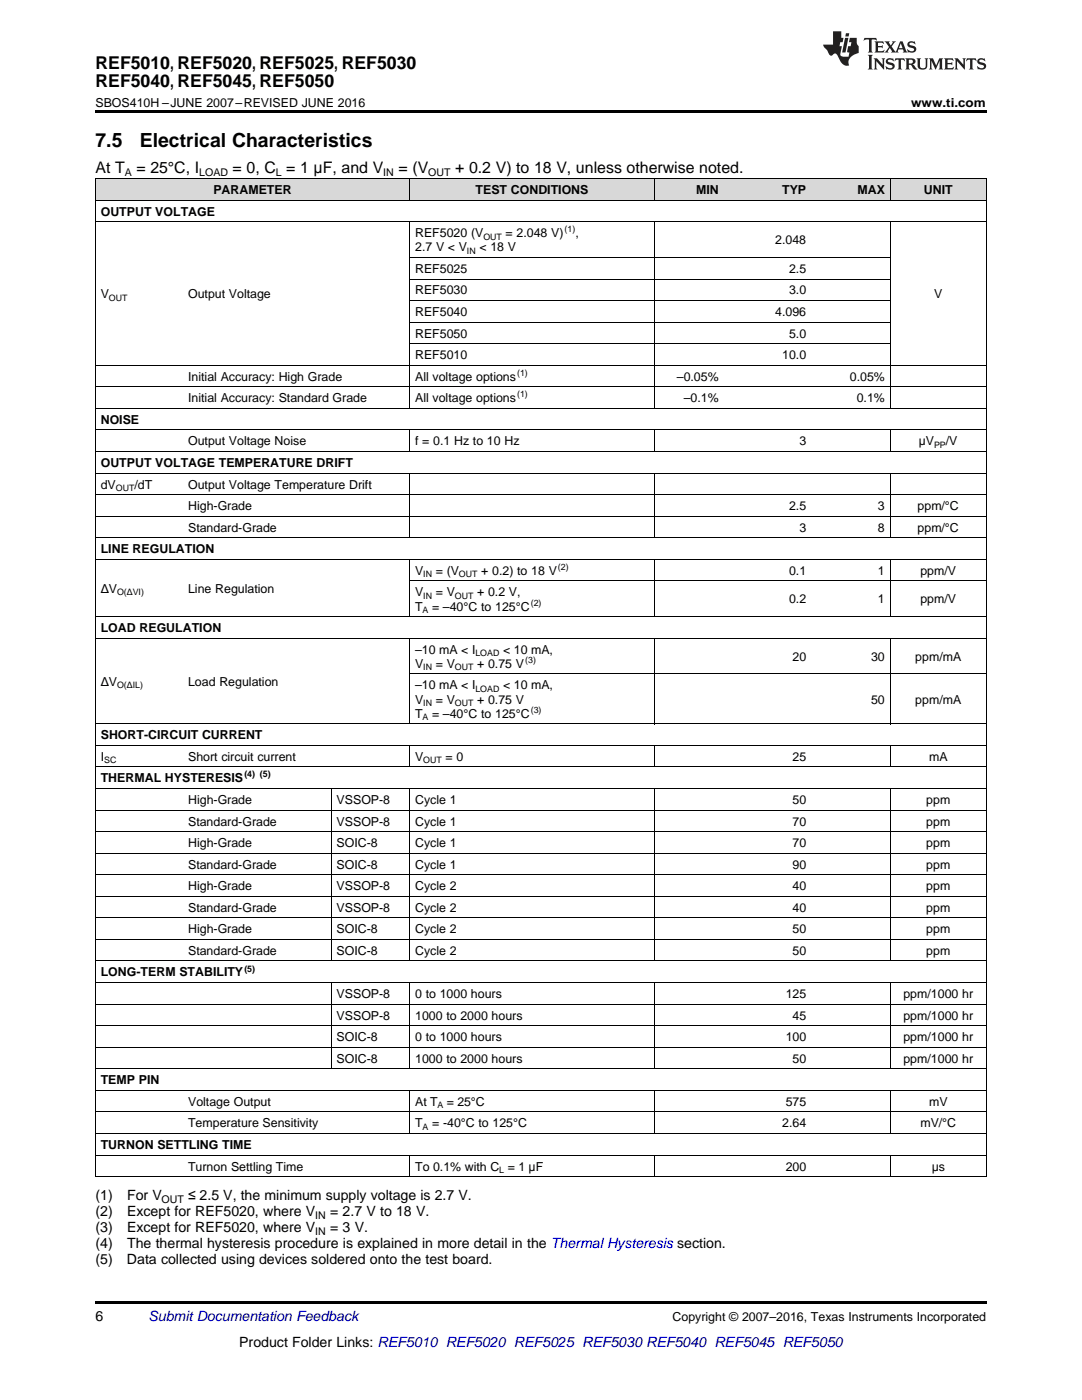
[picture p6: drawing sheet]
<svg xmlns="http://www.w3.org/2000/svg" width="216mm" height="279mm" viewBox="0 0 216 279" stroke-linecap="round" stroke-linejoin="round" font-family="sans-serif">
<defs><g id="words">
<g font-size="3.9">
<text x="19" y="29.3">7.5</text>
<text x="27.9" y="29.3">Electrical Characteristics</text>
</g>
<g font-size="3.5">
<text x="19" y="13.8">REF5010, REF5020, REF5025, REF5030</text>
<text x="19" y="17.3">REF5040, REF5045, REF5050</text>
</g>
<g font-size="3.2">
<text x="19" y="34.4">At T</text>
<text x="27.2" y="34.4">= 25°C, I</text>
<text x="46.4" y="34.4">= 0, C = 1 μF, and V</text>
<text x="79.5" y="34.4">= (V</text>
<text x="90.8" y="34.4">+ 0.2 V) to 18 V, unless otherwise noted.</text>
</g>
<g font-size="2.8">
<text x="19" y="239.5">(1)</text>
<text x="25.4" y="239.5">For V</text>
<text x="37.5" y="239.5">≤ 2.5 V, the minimum supply voltage is 2.7 V.</text>
<text x="19" y="242.6">(2)</text>
<text x="19" y="245.8">(3)</text>
<text x="25.4" y="242.6">Except for REF5020, where V</text>
<text x="25.4" y="245.8">Except for REF5020, where V</text>
<text x="65.9" y="242.6">= 2.7 V to 18 V.</text>
<text x="65.9" y="245.8">= 3 V.</text>
<text x="19" y="249">(4)</text>
<text x="25.4" y="249">The thermal hysteresis procedure is explained in more detail in the Thermal Hysteresis section.</text>
<text x="19" y="252.2">(5)</text>
<text x="25.3" y="252.2">Data collected using devices soldered onto the test board.</text>
<text x="19" y="263.6">6</text>
<text x="47.7" y="268.9">Product Folder Links: REF5010 REF5020 REF5025 REF5030 REF5040 REF5045 REF5050</text>
</g>
<text font-size="2.8" fill="#0000c8" x="29.6" y="263.6">Submit Documentation Feedback</text>
<g font-size="2.5">
<text x="19" y="21.4">SBOS410H –JUNE 2007–REVISED JUNE 2016</text>
<text x="181.8" y="21.4">www.ti.com</text>
<text x="42.6" y="38.7">PARAMETER</text>
<text x="94.9" y="38.7">TEST CONDITIONS</text>
<text x="138.9" y="38.7">MIN</text>
<text x="156.1" y="38.7">TYP</text>
<text x="171.1" y="38.7">MAX</text>
<text x="184.4" y="38.7">UNIT</text>
<text x="20.1" y="43">OUTPUT VOLTAGE</text>
<text x="82.8" y="47.3">REF5020 (V</text>
<text x="100.9" y="47.3">= 2.048 V)</text>
<text x="114.8" y="47.3">,</text>
<text x="82.8" y="50.2">2.7 V &lt; V</text>
<text x="95.7" y="50.2">&lt; 18 V</text>
<text x="154.7" y="48.8">2.048</text>
<text x="20.1" y="59.5">V</text>
<text x="37.5" y="59.5">Output Voltage</text>
<text x="82.8" y="54.5">REF5025</text>
<text x="82.8" y="58.8">REF5030</text>
<text x="157.4" y="54.5">2.5</text>
<text x="157.4" y="58.8">3.0</text>
<text x="186.4" y="59.5">V</text>
<text x="82.8" y="63.1">REF5040</text>
<text x="154.7" y="63.1">4.096</text>
<text x="82.8" y="67.4">REF5050</text>
<text x="82.8" y="71.7">REF5010</text>
<text x="156.1" y="71.7">10.0</text>
<text x="157.4" y="67.4">5.0</text>
<text x="37.5" y="76">Initial Accuracy: High Grade</text>
<text x="82.8" y="76">All voltage options</text>
<text x="135.1" y="76">–0.05%</text>
<text x="169.6" y="76">0.05%</text>
<text x="37.5" y="80.3">Initial Accuracy: Standard Grade</text>
<text x="82.8" y="80.3">All voltage options</text>
<text x="136.5" y="80.3">–0.1%</text>
<text x="171" y="80.3">0.1%</text>
<text x="20.1" y="84.6">NOISE</text>
<text x="37.5" y="88.9">Output Voltage Noise</text>
<text x="82.8" y="88.9">f = 0.1 Hz to 10 Hz</text>
<text x="159.5" y="88.9">3</text>
<text x="183.3" y="88.9">µV</text>
<text x="188.7" y="88.9">/V</text>
<text x="20.1" y="93.2">OUTPUT VOLTAGE TEMPERATURE DRIFT</text>
<text x="20.1" y="97.5">dV</text>
<text x="26.8" y="97.5">/dT</text>
<text x="37.5" y="97.5">Output Voltage Temperature Drift</text>
<text x="37.5" y="101.8">High-Grade</text>
<text x="157.4" y="101.8">2.5</text>
<text x="175.2" y="101.8">3</text>
<text x="183.1" y="101.8">ppm/°C</text>
<text x="37.5" y="106.1">Standard-Grade</text>
<text x="159.5" y="106.1">3</text>
<text x="175.2" y="106.1">8</text>
<text x="183.1" y="106.1">ppm/°C</text>
<text x="20.1" y="110.4">LINE REGULATION</text>
<text x="20.1" y="118.3">ΔV</text>
<text x="37.5" y="118.3">Line Regulation</text>
<text x="82.8" y="114.7">V</text>
<text x="82.8" y="119">V</text>
<text x="87" y="114.7">= (V</text>
<text x="87" y="119">= V</text>
<text x="95.2" y="119">+ 0.2 V,</text>
<text x="96" y="114.7">+ 0.2) to 18 V</text>
<text x="157.4" y="114.7">0.1</text>
<text x="175.2" y="114.7">1</text>
<text x="183.7" y="114.7">ppm/V</text>
<text x="82.8" y="121.8">T</text>
<text x="86.2" y="121.8">= –40°C to 125°C</text>
<text x="157.4" y="120.4">0.2</text>
<text x="175.2" y="120.4">1</text>
<text x="183.7" y="120.4">ppm/V</text>
<text x="20.1" y="126.2">LOAD REGULATION</text>
<text x="82.8" y="130.5">–10 mA &lt; I</text>
<text x="100.4" y="130.5">&lt; 10 mA,</text>
<text x="158.2" y="131.9">20</text>
<text x="173.8" y="131.9">30</text>
<text x="182.6" y="131.9">ppm/mA</text>
<text x="20.1" y="136.8">ΔV</text>
<text x="37.5" y="136.8">Load Regulation</text>
<text x="82.8" y="133.3">V</text>
<text x="82.8" y="137.6">–10 mA &lt; I</text>
<text x="87" y="133.3">= V</text>
<text x="95.2" y="133.3">+ 0.75 V</text>
<text x="100.4" y="137.6">&lt; 10 mA,</text>
<text x="82.8" y="140.4">V</text>
<text x="82.8" y="143.2">T</text>
<text x="86.2" y="143.2">= –40°C to 125°C</text>
<text x="87" y="140.4">= V</text>
<text x="95.2" y="140.4">+ 0.75 V</text>
<text x="173.8" y="140.4">50</text>
<text x="182.6" y="140.4">ppm/mA</text>
<text x="20.1" y="147.5">SHORT-CIRCUIT CURRENT</text>
<text x="20.1" y="151.8">I</text>
<text x="37.5" y="151.8">Short circuit current</text>
<text x="82.8" y="151.8">V</text>
<text x="88.9" y="151.8">= 0</text>
<text x="158.2" y="151.8">25</text>
<text x="185.4" y="151.8">mA</text>
<text x="20.1" y="156.1">THERMAL HYSTERESIS</text>
<text x="37.5" y="160.4">High-Grade</text>
<text x="67.2" y="160.4">VSSOP-8</text>
<text x="82.8" y="160.4">Cycle 1</text>
<text x="158.2" y="160.4">50</text>
<text x="184.8" y="160.4">ppm</text>
<text x="37.5" y="164.7">Standard-Grade</text>
<text x="67.2" y="164.7">VSSOP-8</text>
<text x="82.8" y="164.7">Cycle 1</text>
<text x="158.2" y="164.7">70</text>
<text x="184.8" y="164.7">ppm</text>
<text x="37.5" y="169.1">High-Grade</text>
<text x="37.5" y="173.4">Standard-Grade</text>
<text x="67.2" y="169.1">SOIC-8</text>
<text x="67.2" y="173.4">SOIC-8</text>
<text x="82.8" y="169.1">Cycle 1</text>
<text x="82.8" y="173.4">Cycle 1</text>
<text x="158.2" y="169.1">70</text>
<text x="158.2" y="173.4">90</text>
<text x="184.8" y="169.1">ppm</text>
<text x="184.8" y="173.4">ppm</text>
<text x="37.5" y="177.7">High-Grade</text>
<text x="67.2" y="177.7">VSSOP-8</text>
<text x="82.8" y="177.7">Cycle 2</text>
<text x="158.2" y="177.7">40</text>
<text x="184.8" y="177.7">ppm</text>
<text x="37.5" y="182">Standard-Grade</text>
<text x="67.2" y="182">VSSOP-8</text>
<text x="82.8" y="182">Cycle 2</text>
<text x="158.2" y="182">40</text>
<text x="184.8" y="182">ppm</text>
<text x="37.5" y="186.3">High-Grade</text>
<text x="37.5" y="190.6">Standard-Grade</text>
<text x="67.2" y="186.3">SOIC-8</text>
<text x="67.2" y="190.6">SOIC-8</text>
<text x="82.8" y="186.3">Cycle 2</text>
<text x="82.8" y="190.6">Cycle 2</text>
<text x="158.2" y="186.3">50</text>
<text x="158.2" y="190.6">50</text>
<text x="184.8" y="186.3">ppm</text>
<text x="184.8" y="190.6">ppm</text>
<text x="20.1" y="194.9">LONG-TERM STABILITY</text>
<text x="67.2" y="199.2">VSSOP-8</text>
<text x="67.2" y="203.5">VSSOP-8</text>
<text x="82.8" y="199.2">0 to 1000 hours</text>
<text x="82.8" y="203.5">1000 to 2000 hours</text>
<text x="156.8" y="199.2">125</text>
<text x="158.2" y="203.5">45</text>
<text x="180.3" y="199.2">ppm/1000 hr</text>
<text x="180.3" y="203.5">ppm/1000 hr</text>
<text x="67.2" y="207.8">SOIC-8</text>
<text x="82.8" y="207.8">0 to 1000 hours</text>
<text x="156.8" y="207.8">100</text>
<text x="180.3" y="207.8">ppm/1000 hr</text>
<text x="67.2" y="212.1">SOIC-8</text>
<text x="82.8" y="212.1">1000 to 2000 hours</text>
<text x="158.2" y="212.1">50</text>
<text x="180.3" y="212.1">ppm/1000 hr</text>
<text x="20.1" y="216.4">TEMP PIN</text>
<text x="37.5" y="220.7">Voltage Output</text>
<text x="82.8" y="220.7">At T</text>
<text x="89.2" y="220.7">= 25°C</text>
<text x="156.8" y="220.7">575</text>
<text x="185.4" y="220.7">mV</text>
<text x="37.5" y="225">Temperature Sensitivity</text>
<text x="82.8" y="225">T</text>
<text x="86.2" y="225">= -40°C to 125°C</text>
<text x="156.1" y="225">2.64</text>
<text x="183.7" y="225">mV/°C</text>
<text x="20.1" y="229.3">TURNON SETTLING TIME</text>
<text x="37.5" y="233.6">Turnon Settling Time</text>
<text x="82.8" y="233.6">To 0.1% with C = 1 μF</text>
<text x="156.8" y="233.6">200</text>
<text x="185.9" y="233.6">μs</text>
<text x="134.2" y="263.6">Copyright © 2007–2016, Texas Instruments Incorporated</text>
</g>
<g font-size="2.1">
<text x="24.9" y="35.1">A</text>
<text x="39.8" y="35.1">LOAD</text>
<text x="55" y="35.1">L</text>
<text x="76.5" y="35.1">IN</text>
<text x="85.4" y="35.1">OUT</text>
<text x="32.2" y="240">OUT</text>
<text x="62.9" y="243.2">IN</text>
<text x="62.9" y="246.4">IN</text>
</g>
<g font-size="1.8">
<text x="96.4" y="47.8">OUT</text>
<text x="112.7" y="46.4">(1)</text>
<text x="93.2" y="50.7">IN</text>
<text x="21.7" y="60">OUT</text>
<text x="103.2" y="75">(1)</text>
<text x="103.2" y="79.3">(1)</text>
<text x="186.4" y="89.4">PP</text>
<text x="23.1" y="98">OUT</text>
<text x="111.3" y="113.7">(2)</text>
<text x="23.4" y="118.8">O(ΔVI)</text>
<text x="84.5" y="115.2">IN</text>
<text x="84.5" y="119.5">IN</text>
<text x="90.8" y="119.5">OUT</text>
<text x="91.6" y="115.2">OUT</text>
<text x="84.3" y="122.3">A</text>
<text x="105.9" y="120.9">(2)</text>
<text x="94.9" y="131">LOAD</text>
<text x="23.4" y="137.3">O(ΔIL)</text>
<text x="84.5" y="133.8">IN</text>
<text x="90.8" y="133.8">OUT</text>
<text x="104.8" y="132.3">(3)</text>
<text x="84.3" y="143.7">A</text>
<text x="84.5" y="140.9">IN</text>
<text x="90.8" y="140.9">OUT</text>
<text x="94.9" y="138.1">LOAD</text>
<text x="105.9" y="142.2">(3)</text>
<text x="20.8" y="152.3">SC</text>
<text x="48.8" y="155.2">(4) (5)</text>
<text x="84.5" y="152.3">OUT</text>
<text x="48.8" y="193.9">(5)</text>
<text x="87.3" y="221.2">A</text>
<text x="84.3" y="225.5">A</text>
<text x="99.6" y="234.1">L</text>
</g>
</g></defs>
<g fill="#d8d8d8">
<path d="M19 35.7h17.5v4.3h-17.5z"/>
<path d="M36.5 35.7h29.6v4.3h-29.6z"/>
<path d="M66.1 35.7h15.7v4.3h-15.7z"/>
<path d="M81.8 35.7h48.8v4.3h-48.8z"/>
<path d="M130.6 35.7h13.9v4.3h-13.9z"/>
<path d="M144.5 35.7h17.5v4.3h-17.5z"/>
<path d="M162 35.7h15.7v4.3h-15.7z"/>
<path d="M177.7 35.7h19.1v4.3h-19.1z"/>
</g>
<path d="M19 22h177.8v.5h-177.8zM19 259.7h177.8v.5h-177.8z" fill="#000"/>
<g fill="none" stroke="#000" stroke-width=".2">
<path d="M19 40h177.8M19 35.6h177.8M19.1 35.7v199.2M81.7 35.7v4.3M130.5 35.7v4.3M177.6 35.7v4.3M196.8 35.7v199.2M19 44.3h177.8M81.7 44.3v37.3M81.8 60h95.8M81.8 55.7h95.8M81.8 51.4h95.8"/>
<path d="M130.5 44.3v37.3M177.6 44.3v37.3M19 77.2h177.8M19 72.9h177.8M81.8 68.6h95.8M81.8 64.3h95.8M19 98.7h177.8M19 94.4h177.8M19 90.1h177.8M19 85.8h177.8M19 81.5h177.8M81.7 85.8v4.4"/>
<path d="M81.7 94.4v13M130.5 85.8v4.4M130.5 94.4v13M177.6 85.8v4.4M177.6 94.4v13M19 111.6h177.8M19 107.3h177.8M19 103h177.8M81.7 111.7v11.4M81.8 115.9h115M130.5 111.7v11.4M177.6 111.7v11.4"/>
<path d="M19 127.4h177.8M19 123.1h177.8M81.7 127.4v17.1M81.8 134.5h115M130.5 127.4v17.1M177.6 127.4v17.1M19 157.4h177.8M19 153.1h177.8M19 148.7h177.8M19 144.4h177.8M66.1 157.4v34.4M81.7 148.8v4.3"/>
<path d="M81.7 157.4v34.4M130.5 148.8v4.3M130.5 157.4v34.4M177.6 148.8v4.3M177.6 157.4v34.4M19 178.9h177.8M19 174.6h177.8M19 170.3h177.8M19 166h177.8M19 161.7h177.8M19 196.1h177.8M19 191.8h177.8"/>
<path d="M19 187.5h177.8M19 183.2h177.8M66.1 196.1v17.3M81.7 196.1v17.3M130.5 196.1v17.3M177.6 196.1v17.3M19 217.6h177.8M19 213.3h177.8M19 209h177.8M19 204.7h177.8M19 200.4h177.8M81.7 217.6v8.7"/>
<path d="M130.5 217.6v8.7M177.6 217.6v8.7M19 234.8h177.8M19 230.5h177.8M19 226.2h177.8M19 221.9h177.8M81.7 230.5v4.4M130.5 230.5v4.4M177.6 230.5v4.4"/>
</g>
<g fill="#231f20">
<path d="M172.5 7.6l-.1 .5 .4-.2h.6v.1v2.1l-.2 .4h.9l-.2-.4v-2.1l.1-.1h.5l.5 .2-.2-.5zM174.5 8.3l.2 .3v1.5l-.2 .4h1.8l.2-.6a1.04 1.04 0 0 1-1.3 .2v-.7h.6l.3 .2v-.6l-.3 .2h-.6v-.6l.8-.1 .4 .3-.2-.5zM176.5 8.3l.9 1.1-.9 1.1h.8l-.2-.2 .4-.7 .5 .7-.2 .2h1.5l-.2-.2 .2-.4h.9l.1 .4-.2 .2h1l-.3-.3-.7-1.9h-.5l-.9 2-.8-1 .9-1h-.8l.1 .3-.4 .5-.3-.6 .1-.2zM179.7 8.6l.4 1h-.7zM181.3 8.4a.63 .63 0 0 0-.2 .7 .63 .63 0 0 0 .6 .4l.6 .2 .1 .2a.75 .75 0 0 1-.7 .4 .75 .75 0 0 1-.6-.5l.1 .7 .1-.1a1.11 1.11 0 0 0 1.5-.6 1.13 1.13 0 0 0-1.2-.8l-.1-.4a1.04 1.04 0 0 1 1.2 .2l-.2-.5-.2 .1-.4-.2zM173.2 10.9l.2 .4v2.2l-.2 .4h1l-.3-.4v-2.2l.3-.4zM174.3 11.6l.3 .4v1.5l-.3 .4h.8l-.2-.4v-1.3l1.5 1.7v-1.9l.2-.4h-.7l.2 .4v.9l-1.1-1.3zM177 11.8a.62 .62 0 0 0-.2 .7 .62 .62 0 0 0 .6 .4l.6 .1 .1 .3a.76 .76 0 0 1-.7 .3 .76 .76 0 0 1-.7-.4l.2 .7 .1-.1a1.11 1.11 0 0 0 1.5-.6 1.13 1.13 0 0 0-1.2-.8l-.1-.4a1.04 1.04 0 0 1 1.2 .2l-.2-.6-.2 .1-.5-.1zM178.7 11.6l-.2 .6a.61 .61 0 0 1 .8-.3v1.6l-.2 .4h.9l-.2-.4v-1.6a.63 .63 0 0 1 .7 .3l-.1-.6zM180.6 11.6l.3 .4v1.5l-.3 .4h1l-.2-.2-.1-.8 .6 .2a.76 .76 0 0 0 1.2 .7l-1-1a.58 .58 0 0 0 .6-.5 .58 .58 0 0 0-.5-.6zM181.4 11.9h.1a.45 .45 0 0 1 .5 .1 .45 .45 0 0 1 .1 .5l-.8 .2zM182.9 11.6l.2 .2a2.17 2.17 0 0 0 .3 1.9 .99 .99 0 0 0 1.6-.6v-1.1l.2-.4h-.7l.2 .2a1.92 1.92 0 0 1-.2 1.8 .6 .6 0 0 1-.9-.5v-1.1l.2-.4zM185.4 11.6l.2 .4v1.5l-.2 .4h.7l-.2-.4v-1.4l.8 1.8 .8-1.8v1.4l-.2 .4h.9l-.2-.4v-1.5l.2-.4h-.8l-.6 1.5-.6-1.5zM188.4 11.6l.2 .4v1.5l-.2 .4h1.8l.1-.6a1.04 1.04 0 0 1-1.2 .1v-.6h.5l.4 .2v-.6l-.4 .2h-.5v-.7h.8l.3 .3-.1-.6zM190.5 11.6l.2 .4v1.5l-.2 .4h.7l-.2-.4v-1.3l1.5 1.7v-1.9l.2-.4h-.7l.2 .4v.9l-1.1-1.3zM192.9 11.6l-.1 .6a.61 .61 0 0 1 .7-.3l.1 1.6-.3 .4h1l-.3-.4 .1-1.6a.63 .63 0 0 1 .7 .3l-.1-.6zM195.2 11.8a.62 .62 0 0 0-.2 .7 .62 .62 0 0 0 .6 .4l.6 .1 .1 .3a.76 .76 0 0 1-.7 .3 .76 .76 0 0 1-.6-.4l.1 .7 .1-.1a1.11 1.11 0 0 0 1.6-.6 1.13 1.13 0 0 0-1.3-.8l-.1-.4a1.04 1.04 0 0 1 1.2 .2l-.1-.6-.2 .1-.5-.1z"/>
<path d="M166.2 6.3v2.6h-1.9v.4l.8 .9a.91 .91 0 0 0 1 .8 .56 .56 0 0 1 .5-.3 .56 .56 0 0 1 .5 .3l.4 .8a1.53 1.53 0 0 0 1.9 1.2 1.54 1.54 0 0 1 1-2.1l.9-.3v-1.4a1.52 1.52 0 0 1-.4-1.6h-1.3l-.2 .8h.5l-.2 .8h-.5l-.1 1v.2l.4 .1-.2 .8a1.93 1.93 0 0 1-1.6-.3l.3-1.8h-.5l.2-.8h.4l.2-.8h-.4v-1.3zM168.6 7.6l-.6 2.9h.7l.6-2.9zM168.8 6.6l-.1 .7h.6l.2-.7z"/>
</g>
<use href="#words"/>
</svg>
